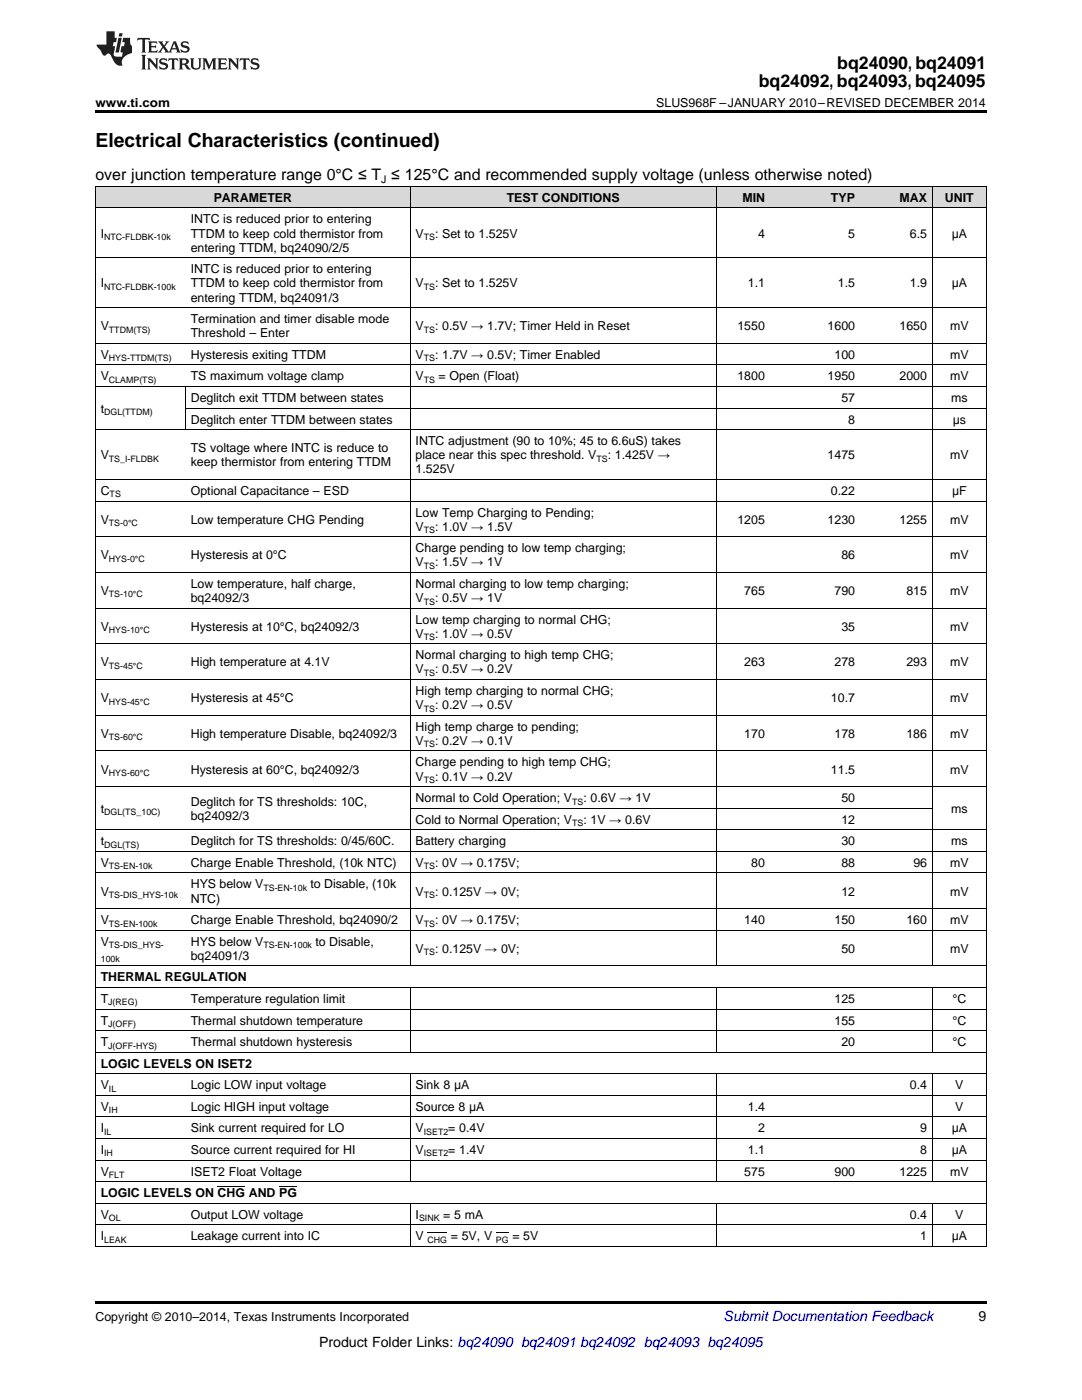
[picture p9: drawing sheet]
<svg xmlns="http://www.w3.org/2000/svg" width="216mm" height="279mm" viewBox="0 0 216 279" stroke-linecap="round" stroke-linejoin="round" font-family="sans-serif">
<defs><g id="words">
<text font-size="3.9" x="19" y="29.3">Electrical Characteristics (continued)</text>
<g font-size="3.5">
<text x="151.4" y="17.3">bq24092, bq24093, bq24095</text>
<text x="167.1" y="13.8">bq24090, bq24091</text>
</g>
<text font-size="3.2" x="19" y="36">over junction temperature range 0°C ≤ T ≤ 125°C and recommended supply voltage (unless otherwise noted)</text>
<text font-size="2.8" fill="#0000c8" x="144.4" y="263.6">Submit Documentation Feedback</text>
<g font-size="2.8">
<text x="195.3" y="263.6">9</text>
<text x="63.7" y="268.9">Product Folder Links: bq24090 bq24091 bq24092 bq24093 bq24095</text>
</g>
<g font-size="2.5">
<text x="19" y="21.4">www.ti.com</text>
<text x="131" y="21.4">SLUS968F –JANUARY 2010–REVISED DECEMBER 2014</text>
<text x="42.7" y="40.3">PARAMETER</text>
<text x="101.1" y="40.3">TEST CONDITIONS</text>
<text x="148.1" y="40.3">MIN</text>
<text x="165.8" y="40.3">TYP</text>
<text x="179.5" y="40.3">MAX</text>
<text x="188.6" y="40.3">UNIT</text>
<text x="20.1" y="47.4">I</text>
<text x="38.1" y="44.6">INTC is reduced prior to entering</text>
<text x="38.1" y="47.4">TTDM to keep cold thermistor from</text>
<text x="82.9" y="47.4">V</text>
<text x="86.8" y="47.4">: Set to 1.525V</text>
<text x="151.3" y="47.4">4</text>
<text x="169.3" y="47.4">5</text>
<text x="181.5" y="47.4">6.5</text>
<text x="189.9" y="47.4">μA</text>
<text x="38.1" y="50.2">entering TTDM, bq24090/2/5</text>
<text x="20.1" y="57.4">I</text>
<text x="38.1" y="54.5">INTC is reduced prior to entering</text>
<text x="38.1" y="57.4">TTDM to keep cold thermistor from</text>
<text x="82.9" y="57.4">V</text>
<text x="86.8" y="57.4">: Set to 1.525V</text>
<text x="149.2" y="57.4">1.1</text>
<text x="167.2" y="57.4">1.5</text>
<text x="181.5" y="57.4">1.9</text>
<text x="189.9" y="57.4">μA</text>
<text x="20.1" y="65.9">V</text>
<text x="38.1" y="60.2">entering TTDM, bq24091/3</text>
<text x="38.1" y="64.5">Termination and timer disable mode</text>
<text x="82.9" y="65.9">V</text>
<text x="86.8" y="65.9">: 0.5V → 1.7V; Timer Held in Reset</text>
<text x="147.1" y="65.9">1550</text>
<text x="165.1" y="65.9">1600</text>
<text x="179.5" y="65.9">1650</text>
<text x="189.6" y="65.9">mV</text>
<text x="20.1" y="71.6">V</text>
<text x="38.1" y="67.3">Threshold – Enter</text>
<text x="38.1" y="71.6">Hysteresis exiting TTDM</text>
<text x="82.9" y="71.6">V</text>
<text x="86.8" y="71.6">: 1.7V → 0.5V; Timer Enabled</text>
<text x="166.5" y="71.6">100</text>
<text x="189.6" y="71.6">mV</text>
<text x="20.1" y="75.9">V</text>
<text x="38.1" y="75.9">TS maximum voltage clamp</text>
<text x="82.9" y="75.9">V</text>
<text x="87.5" y="75.9">= Open (Float)</text>
<text x="147.1" y="75.9">1800</text>
<text x="165.1" y="75.9">1950</text>
<text x="179.5" y="75.9">2000</text>
<text x="189.6" y="75.9">mV</text>
<text x="20.1" y="82.4">t</text>
<text x="38.1" y="80.2">Deglitch exit TTDM between states</text>
<text x="167.9" y="80.2">57</text>
<text x="189.8" y="80.2">ms</text>
<text x="38.1" y="84.5">Deglitch enter TTDM between states</text>
<text x="82.9" y="88.8">INTC adjustment (90 to 10%; 45 to 6.6uS) takes</text>
<text x="169.3" y="84.5">8</text>
<text x="190.1" y="84.5">μs</text>
<text x="20.1" y="91.7">V</text>
<text x="38.1" y="90.2">TS voltage where INTC is reduce to</text>
<text x="38.1" y="93.1">keep thermistor from entering TTDM</text>
<text x="82.9" y="91.7">place near this spec threshold. V</text>
<text x="82.9" y="94.5">1.525V</text>
<text x="121.3" y="91.7">: 1.425V →</text>
<text x="165.1" y="91.7">1475</text>
<text x="189.6" y="91.7">mV</text>
<text x="20.1" y="98.8">C</text>
<text x="38.1" y="98.8">Optional Capacitance – ESD</text>
<text x="165.8" y="98.8">0.22</text>
<text x="190" y="98.8">μF</text>
<text x="20.1" y="104.5">V</text>
<text x="38.1" y="104.5">Low temperature CHG Pending</text>
<text x="82.9" y="103.1">Low Temp Charging to Pending;</text>
<text x="82.9" y="105.9">V</text>
<text x="86.8" y="105.9">: 1.0V → 1.5V</text>
<text x="147.1" y="104.5">1205</text>
<text x="165.1" y="104.5">1230</text>
<text x="179.5" y="104.5">1255</text>
<text x="189.6" y="104.5">mV</text>
<text x="20.1" y="111.6">V</text>
<text x="38.1" y="111.6">Hysteresis at 0°C</text>
<text x="82.9" y="110.2">Charge pending to low temp charging;</text>
<text x="82.9" y="113">V</text>
<text x="86.8" y="113">: 1.5V → 1V</text>
<text x="167.9" y="111.6">86</text>
<text x="189.6" y="111.6">mV</text>
<text x="20.1" y="118.7">V</text>
<text x="38.1" y="117.3">Low temperature, half charge,</text>
<text x="82.9" y="117.3">Normal charging to low temp charging;</text>
<text x="148.5" y="118.7">765</text>
<text x="166.5" y="118.7">790</text>
<text x="180.9" y="118.7">815</text>
<text x="189.6" y="118.7">mV</text>
<text x="20.1" y="125.9">V</text>
<text x="38.1" y="120.2">bq24092/3</text>
<text x="38.1" y="125.9">Hysteresis at 10°C, bq24092/3</text>
<text x="82.9" y="120.2">V</text>
<text x="82.9" y="124.5">Low temp charging to normal CHG;</text>
<text x="86.8" y="120.2">: 0.5V → 1V</text>
<text x="167.9" y="125.9">35</text>
<text x="189.6" y="125.9">mV</text>
<text x="82.9" y="127.3">V</text>
<text x="82.9" y="131.6">Normal charging to high temp CHG;</text>
<text x="86.8" y="127.3">: 1.0V → 0.5V</text>
<text x="20.1" y="133">V</text>
<text x="38.1" y="133">High temperature at 4.1V</text>
<text x="82.9" y="134.4">V</text>
<text x="86.8" y="134.4">: 0.5V → 0.2V</text>
<text x="148.5" y="133">263</text>
<text x="166.5" y="133">278</text>
<text x="180.9" y="133">293</text>
<text x="189.6" y="133">mV</text>
<text x="20.1" y="140.1">V</text>
<text x="38.1" y="140.1">Hysteresis at 45°C</text>
<text x="82.9" y="138.7">High temp charging to normal CHG;</text>
<text x="82.9" y="141.5">V</text>
<text x="86.8" y="141.5">: 0.2V → 0.5V</text>
<text x="165.8" y="140.1">10.7</text>
<text x="189.6" y="140.1">mV</text>
<text x="20.1" y="147.2">V</text>
<text x="38.1" y="147.2">High temperature Disable, bq24092/3</text>
<text x="82.9" y="145.8">High temp charge to pending;</text>
<text x="82.9" y="148.7">V</text>
<text x="86.8" y="148.7">: 0.2V → 0.1V</text>
<text x="148.5" y="147.2">170</text>
<text x="166.5" y="147.2">178</text>
<text x="180.9" y="147.2">186</text>
<text x="189.6" y="147.2">mV</text>
<text x="20.1" y="154.4">V</text>
<text x="38.1" y="154.4">Hysteresis at 60°C, bq24092/3</text>
<text x="82.9" y="153">Charge pending to high temp CHG;</text>
<text x="82.9" y="155.8">V</text>
<text x="86.8" y="155.8">: 0.1V → 0.2V</text>
<text x="165.8" y="154.4">11.5</text>
<text x="189.6" y="154.4">mV</text>
<text x="38.1" y="160.8">Deglitch for TS thresholds: 10C,</text>
<text x="82.9" y="160.1">Normal to Cold Operation; V</text>
<text x="116.4" y="160.1">: 0.6V → 1V</text>
<text x="167.9" y="160.1">50</text>
<text x="20.1" y="162.2">t</text>
<text x="38.1" y="163.7">bq24092/3</text>
<text x="82.9" y="164.4">Cold to Normal Operation; V</text>
<text x="116.4" y="164.4">: 1V → 0.6V</text>
<text x="167.9" y="164.4">12</text>
<text x="189.8" y="162.2">ms</text>
<text x="20.1" y="168.7">t</text>
<text x="20.1" y="173">V</text>
<text x="38.1" y="168.7">Deglitch for TS thresholds: 0/45/60C.</text>
<text x="38.1" y="173">Charge Enable Threshold, (10k NTC)</text>
<text x="82.9" y="168.7">Battery charging</text>
<text x="82.9" y="173">V</text>
<text x="86.8" y="173">: 0V → 0.175V;</text>
<text x="149.9" y="173">80</text>
<text x="167.9" y="168.7">30</text>
<text x="167.9" y="173">88</text>
<text x="182.2" y="173">96</text>
<text x="189.6" y="173">mV</text>
<text x="189.8" y="168.7">ms</text>
<text x="20.1" y="178.7">V</text>
<text x="38.1" y="177.3">HYS below V</text>
<text x="61.9" y="177.3">to Disable, (10k</text>
<text x="82.9" y="178.7">V</text>
<text x="86.8" y="178.7">: 0.125V → 0V;</text>
<text x="167.9" y="178.7">12</text>
<text x="189.6" y="178.7">mV</text>
<text x="20.1" y="184.4">V</text>
<text x="38.1" y="180.1">NTC)</text>
<text x="38.1" y="184.4">Charge Enable Threshold, bq24090/2</text>
<text x="82.9" y="184.4">V</text>
<text x="86.8" y="184.4">: 0V → 0.175V;</text>
<text x="148.5" y="184.4">140</text>
<text x="166.5" y="184.4">150</text>
<text x="180.9" y="184.4">160</text>
<text x="189.6" y="184.4">mV</text>
<text x="20.1" y="188.7">V</text>
<text x="38.1" y="188.7">HYS below V</text>
<text x="38.1" y="191.6">bq24091/3</text>
<text x="62.9" y="188.7">to Disable,</text>
<text x="82.9" y="190.1">V</text>
<text x="86.8" y="190.1">: 0.125V → 0V;</text>
<text x="167.9" y="190.1">50</text>
<text x="189.6" y="190.1">mV</text>
<text x="20.1" y="195.9">THERMAL REGULATION</text>
<text x="20.1" y="200.2">T</text>
<text x="38.1" y="200.2">Temperature regulation limit</text>
<text x="166.5" y="200.2">125</text>
<text x="190" y="200.2">°C</text>
<text x="20.1" y="204.5">T</text>
<text x="20.1" y="208.8">T</text>
<text x="38.1" y="204.5">Thermal shutdown temperature</text>
<text x="38.1" y="208.8">Thermal shutdown hysteresis</text>
<text x="166.5" y="204.5">155</text>
<text x="167.9" y="208.8">20</text>
<text x="190" y="204.5">°C</text>
<text x="190" y="208.8">°C</text>
<text x="20.1" y="213.1">LOGIC LEVELS ON ISET2</text>
<text x="20.1" y="217.4">V</text>
<text x="20.1" y="221.7">V</text>
<text x="38.1" y="217.4">Logic LOW input voltage</text>
<text x="38.1" y="221.7">Logic HIGH input voltage</text>
<text x="82.9" y="217.4">Sink 8 μA</text>
<text x="82.9" y="221.7">Source 8 μA</text>
<text x="149.2" y="221.7">1.4</text>
<text x="181.5" y="217.4">0.4</text>
<text x="190.6" y="217.4">V</text>
<text x="190.6" y="221.7">V</text>
<text x="20.1" y="226">I</text>
<text x="38.1" y="226">Sink current required for LO</text>
<text x="82.9" y="226">V</text>
<text x="89.5" y="226">= 0.4V</text>
<text x="151.3" y="226">2</text>
<text x="183.6" y="226">9</text>
<text x="189.9" y="226">μA</text>
<text x="20.1" y="230.3">I</text>
<text x="38.1" y="230.3">Source current required for HI</text>
<text x="82.9" y="230.3">V</text>
<text x="89.5" y="230.3">= 1.4V</text>
<text x="149.2" y="230.3">1.1</text>
<text x="183.6" y="230.3">8</text>
<text x="189.9" y="230.3">μA</text>
<text x="20.1" y="234.6">V</text>
<text x="20.1" y="238.9">LOGIC LEVELS ON CHG AND PG</text>
<text x="38.1" y="234.6">ISET2 Float Voltage</text>
<text x="148.5" y="234.6">575</text>
<text x="166.5" y="234.6">900</text>
<text x="179.5" y="234.6">1225</text>
<text x="189.6" y="234.6">mV</text>
<text x="20.1" y="243.2">V</text>
<text x="38.1" y="243.2">Output LOW voltage</text>
<text x="82.9" y="243.2">I</text>
<text x="88.4" y="243.2">= 5 mA</text>
<text x="181.5" y="243.2">0.4</text>
<text x="190.6" y="243.2">V</text>
<text x="20.1" y="247.5">I</text>
<text x="38.1" y="247.5">Leakage current into IC</text>
<text x="82.9" y="247.5">V</text>
<text x="90" y="247.5">= 5V, V</text>
<text x="102.2" y="247.5">= 5V</text>
<text x="183.6" y="247.5">1</text>
<text x="189.9" y="247.5">μA</text>
<text x="19" y="263.6">Copyright © 2010–2014, Texas Instruments Incorporated</text>
</g>
<text font-size="2.1" x="76.1" y="36.6">J</text>
<g font-size="1.8">
<text x="20.8" y="47.9">NTC-FLDBK-10k</text>
<text x="84.6" y="47.9">TS</text>
<text x="20.8" y="57.9">NTC-FLDBK-100k</text>
<text x="84.6" y="57.9">TS</text>
<text x="21.7" y="66.4">TTDM(TS)</text>
<text x="84.6" y="66.4">TS</text>
<text x="21.7" y="72.1">HYS-TTDM(TS)</text>
<text x="21.7" y="76.4">CLAMP(TS)</text>
<text x="84.6" y="72.1">TS</text>
<text x="84.6" y="76.4">TS</text>
<text x="20.8" y="82.9">DGL(TTDM)</text>
<text x="21.7" y="92.1">TS_I-FLDBK</text>
<text x="119" y="92.1">TS</text>
<text x="21.9" y="99.3">TS</text>
<text x="21.7" y="105">TS-0°C</text>
<text x="84.6" y="106.4">TS</text>
<text x="21.7" y="112.1">HYS-0°C</text>
<text x="84.6" y="113.5">TS</text>
<text x="21.7" y="119.2">TS-10°C</text>
<text x="84.6" y="120.7">TS</text>
<text x="21.7" y="126.4">HYS-10°C</text>
<text x="84.6" y="127.8">TS</text>
<text x="21.7" y="133.5">TS-45°C</text>
<text x="84.6" y="134.9">TS</text>
<text x="21.7" y="140.6">HYS-45°C</text>
<text x="84.6" y="142">TS</text>
<text x="21.7" y="147.7">TS-60°C</text>
<text x="84.6" y="149.2">TS</text>
<text x="21.7" y="154.9">HYS-60°C</text>
<text x="84.6" y="156.3">TS</text>
<text x="114.2" y="160.6">TS</text>
<text x="20.8" y="162.7">DGL(TS_10C)</text>
<text x="114.2" y="164.9">TS</text>
<text x="20.8" y="169.2">DGL(TS)</text>
<text x="21.7" y="173.5">TS-EN-10k</text>
<text x="84.6" y="173.5">TS</text>
<text x="21.7" y="179.2">TS-DIS_HYS-10k</text>
<text x="52.6" y="177.8">TS-EN-10k</text>
<text x="84.6" y="179.2">TS</text>
<text x="21.7" y="184.9">TS-EN-100k</text>
<text x="84.6" y="184.9">TS</text>
<text x="21.7" y="189.2">TS-DIS_HYS-</text>
<text x="52.6" y="189.2">TS-EN-100k</text>
<text x="84.6" y="190.6">TS</text>
<text x="20.1" y="192.1">100k</text>
<text x="21.6" y="200.7">J(REG)</text>
<text x="21.6" y="205">J(OFF)</text>
<text x="21.6" y="209.3">J(OFF-HYS)</text>
<text x="21.7" y="217.9">IL</text>
<text x="20.8" y="226.5">IL</text>
<text x="21.7" y="222.2">IH</text>
<text x="84.6" y="226.5">ISET2</text>
<text x="20.8" y="230.8">IH</text>
<text x="84.6" y="230.8">ISET2</text>
<text x="21.7" y="235.1">FLT</text>
<text x="21.7" y="243.7">OL</text>
<text x="83.6" y="243.7">SINK</text>
<text x="20.8" y="248">LEAK</text>
<text x="85.3" y="248">CHG</text>
<text x="99" y="248">PG</text>
</g>
</g></defs>
<g fill="#d8d8d8">
<path d="M19 37.3h18v4.3h-18z"/>
<path d="M37 37.3h44.9v4.3h-44.9z"/>
<path d="M81.9 37.3h61v4.3h-61z"/>
<path d="M142.9 37.3h10.8v4.3h-10.8z"/>
<path d="M153.7 37.3h18v4.3h-18z"/>
<path d="M171.7 37.3h14.4v4.3h-14.4z"/>
<path d="M186.1 37.3h10.7v4.3h-10.7z"/>
</g>
<path d="M19 22h177.8v.5h-177.8zM19 259.7h177.8v.5h-177.8z" fill="#000"/>
<g fill="none" stroke="#000" stroke-width=".2">
<path d="M19 37.2h177.8M19.1 37.2v211.6M81.8 37.2v155.6M142.9 37.2v155.6M186 37.2v155.6M196.8 37.2v211.6M19 51.5h177.8M19 41.5h177.8M19 77.1h177.8M19 72.8h177.8M19 68.5h177.8M19 61.4h177.8"/>
<path d="M37 77.2v8.6M19 100h177.8M19 95.7h177.8M19 85.7h177.8M37 81.4h159.8M19 114.2h177.8M19 107.1h177.8M19 135.6h177.8M19 128.5h177.8M19 121.4h177.8M19 157h177.8M19 149.9h177.8"/>
<path d="M19 142.8h177.8M19 174.2h177.8M19 169.9h177.8M19 165.6h177.8M81.9 161.3h104.2M19 197.1h177.8M19 192.8h177.8M19 185.6h177.8M19 181.3h177.8M81.8 197.1v12.9M142.9 197.1v12.9M186 197.1v12.9"/>
<path d="M19 218.6h177.8M19 214.3h177.8M19 210h177.8M19 205.7h177.8M19 201.4h177.8M81.8 214.3v21.6M142.9 214.3v21.6M186 214.3v21.6M19 235.8h177.8M19 231.5h177.8M19 227.2h177.8M19 222.9h177.8"/>
<path d="M19 248.7h177.8M19 244.4h177.8M19 240.1h177.8M81.8 240.2v8.6M142.9 240.2v8.6M186 240.2v8.6"/>
</g>
<g fill="#231f20">
<path d="M27.5 7.6l-.1 .5 .4-.2h.6v.1v2.1l-.2 .4h1l-.3-.4v-2.1l.1-.1h.5l.5 .2-.2-.5zM29.5 8.3l.2 .3v1.5l-.2 .4h1.8l.2-.6a1.04 1.04 0 0 1-1.3 .2v-.7h.6l.3 .2v-.6l-.3 .2h-.6v-.6l.8-.1 .4 .3-.2-.5zM31.5 8.3l.9 1.1-.9 1.1h.8l-.2-.2 .5-.7 .4 .7-.2 .2h1.5l-.1-.2 .1-.4h.9l.1 .4-.2 .2h1l-.3-.3-.7-1.9h-.5l-.9 2-.8-1 .9-1h-.8l.1 .3-.3 .5-.4-.6 .2-.2zM34.7 8.6l.4 1h-.7zM36.3 8.4a.63 .63 0 0 0-.2 .7 .63 .63 0 0 0 .6 .4l.6 .2 .1 .2a.75 .75 0 0 1-.7 .4 .75 .75 0 0 1-.6-.5l.1 .7 .1-.1a1.11 1.11 0 0 0 1.5-.6 1.13 1.13 0 0 0-1.2-.8l-.1-.4a1.04 1.04 0 0 1 1.2 .2l-.2-.5-.1 .1-.5-.2zM28.2 10.9l.2 .4v2.2l-.2 .4h1l-.3-.4v-2.2l.3-.4zM29.3 11.6l.3 .4v1.5l-.3 .4h.8l-.2-.4v-1.3l1.5 1.7v-1.9l.2-.4h-.7l.2 .4v.9l-1.1-1.3zM32 11.8a.62 .62 0 0 0-.2 .7 .62 .62 0 0 0 .6 .4l.6 .1 .1 .3a.76 .76 0 0 1-.7 .3 .76 .76 0 0 1-.6-.4l.1 .7 .1-.1a1.11 1.11 0 0 0 1.5-.6 1.13 1.13 0 0 0-1.2-.8l-.1-.4a1.04 1.04 0 0 1 1.2 .2l-.2-.6-.1 .1-.5-.1zM33.7 11.6l-.2 .6a.61 .61 0 0 1 .8-.3v1.6l-.2 .4h.9l-.2-.4v-1.6a.63 .63 0 0 1 .8 .3l-.2-.6zM35.6 11.6l.3 .4v1.5l-.3 .4h1l-.2-.2v-.8l.5 .2a.76 .76 0 0 0 1.2 .7l-1-1a.58 .58 0 0 0 .6-.5 .58 .58 0 0 0-.5-.6zM36.4 11.9h.1a.45 .45 0 0 1 .5 .1 .45 .45 0 0 1 .1 .5l-.7 .2zM37.9 11.6l.2 .2a2.17 2.17 0 0 0 .3 1.9 .99 .99 0 0 0 1.6-.6v-1.1l.2-.4h-.7l.2 .2a1.92 1.92 0 0 1-.2 1.8 .6 .6 0 0 1-.9-.5v-1.1l.2-.4zM40.4 11.6l.2 .4v1.5l-.2 .4h.7l-.2-.4v-1.4l.8 1.8 .8-1.8v1.4l-.2 .4h.9l-.2-.4v-1.5l.2-.4h-.8l-.6 1.5-.6-1.5zM43.4 11.6l.2 .4v1.5l-.2 .4h1.8l.2-.6a1.04 1.04 0 0 1-1.3 .1v-.6h.5l.4 .2v-.6l-.4 .2h-.5v-.7h.8l.3 .3-.1-.6zM45.5 11.6l.2 .4v1.5l-.2 .4h.7l-.2-.4v-1.3l1.5 1.7v-1.9l.2-.4h-.7l.2 .4v.9l-1.1-1.3zM47.9 11.6l-.1 .6a.61 .61 0 0 1 .8-.3v1.6l-.3 .4h1l-.3-.4 .1-1.6a.63 .63 0 0 1 .7 .3l-.1-.6zM50.2 11.8a.62 .62 0 0 0-.2 .7 .62 .62 0 0 0 .6 .4l.6 .1 .2 .3a.76 .76 0 0 1-.8 .3 .76 .76 0 0 1-.6-.4l.1 .7 .2-.1a1.11 1.11 0 0 0 1.5-.6 1.13 1.13 0 0 0-1.3-.8l-.1-.4a1.04 1.04 0 0 1 1.2 .2l-.1-.6-.2 .1-.5-.1z"/>
<path d="M21.2 6.3v2.6h-1.9l.1 .4 .7 .9a.91 .91 0 0 0 1 .8 .56 .56 0 0 1 .5-.3 .56 .56 0 0 1 .5 .3l.4 .8a1.53 1.53 0 0 0 1.9 1.2 1.54 1.54 0 0 1 1-2.1l.9-.3v-1.4a1.52 1.52 0 0 1-.3-1.6h-1.4l-.2 .8h.5l-.2 .8h-.4l-.2 1v.2l.4 .1-.2 .8a1.93 1.93 0 0 1-1.6-.3l.3-1.8h-.5l.2-.8h.4l.2-.8h-.4v-1.3zM23.6 7.6l-.6 2.9h.7l.6-2.9zM23.8 6.6l-.1 .7h.6l.2-.7z"/>
</g>
<path d="M43.4 236.7h5.5M55.7 236.7h3.6M85.3 246h3.9M99 246h2.5" fill="none" stroke="#000" stroke-width=".2"/>
<use href="#words"/>
</svg>
